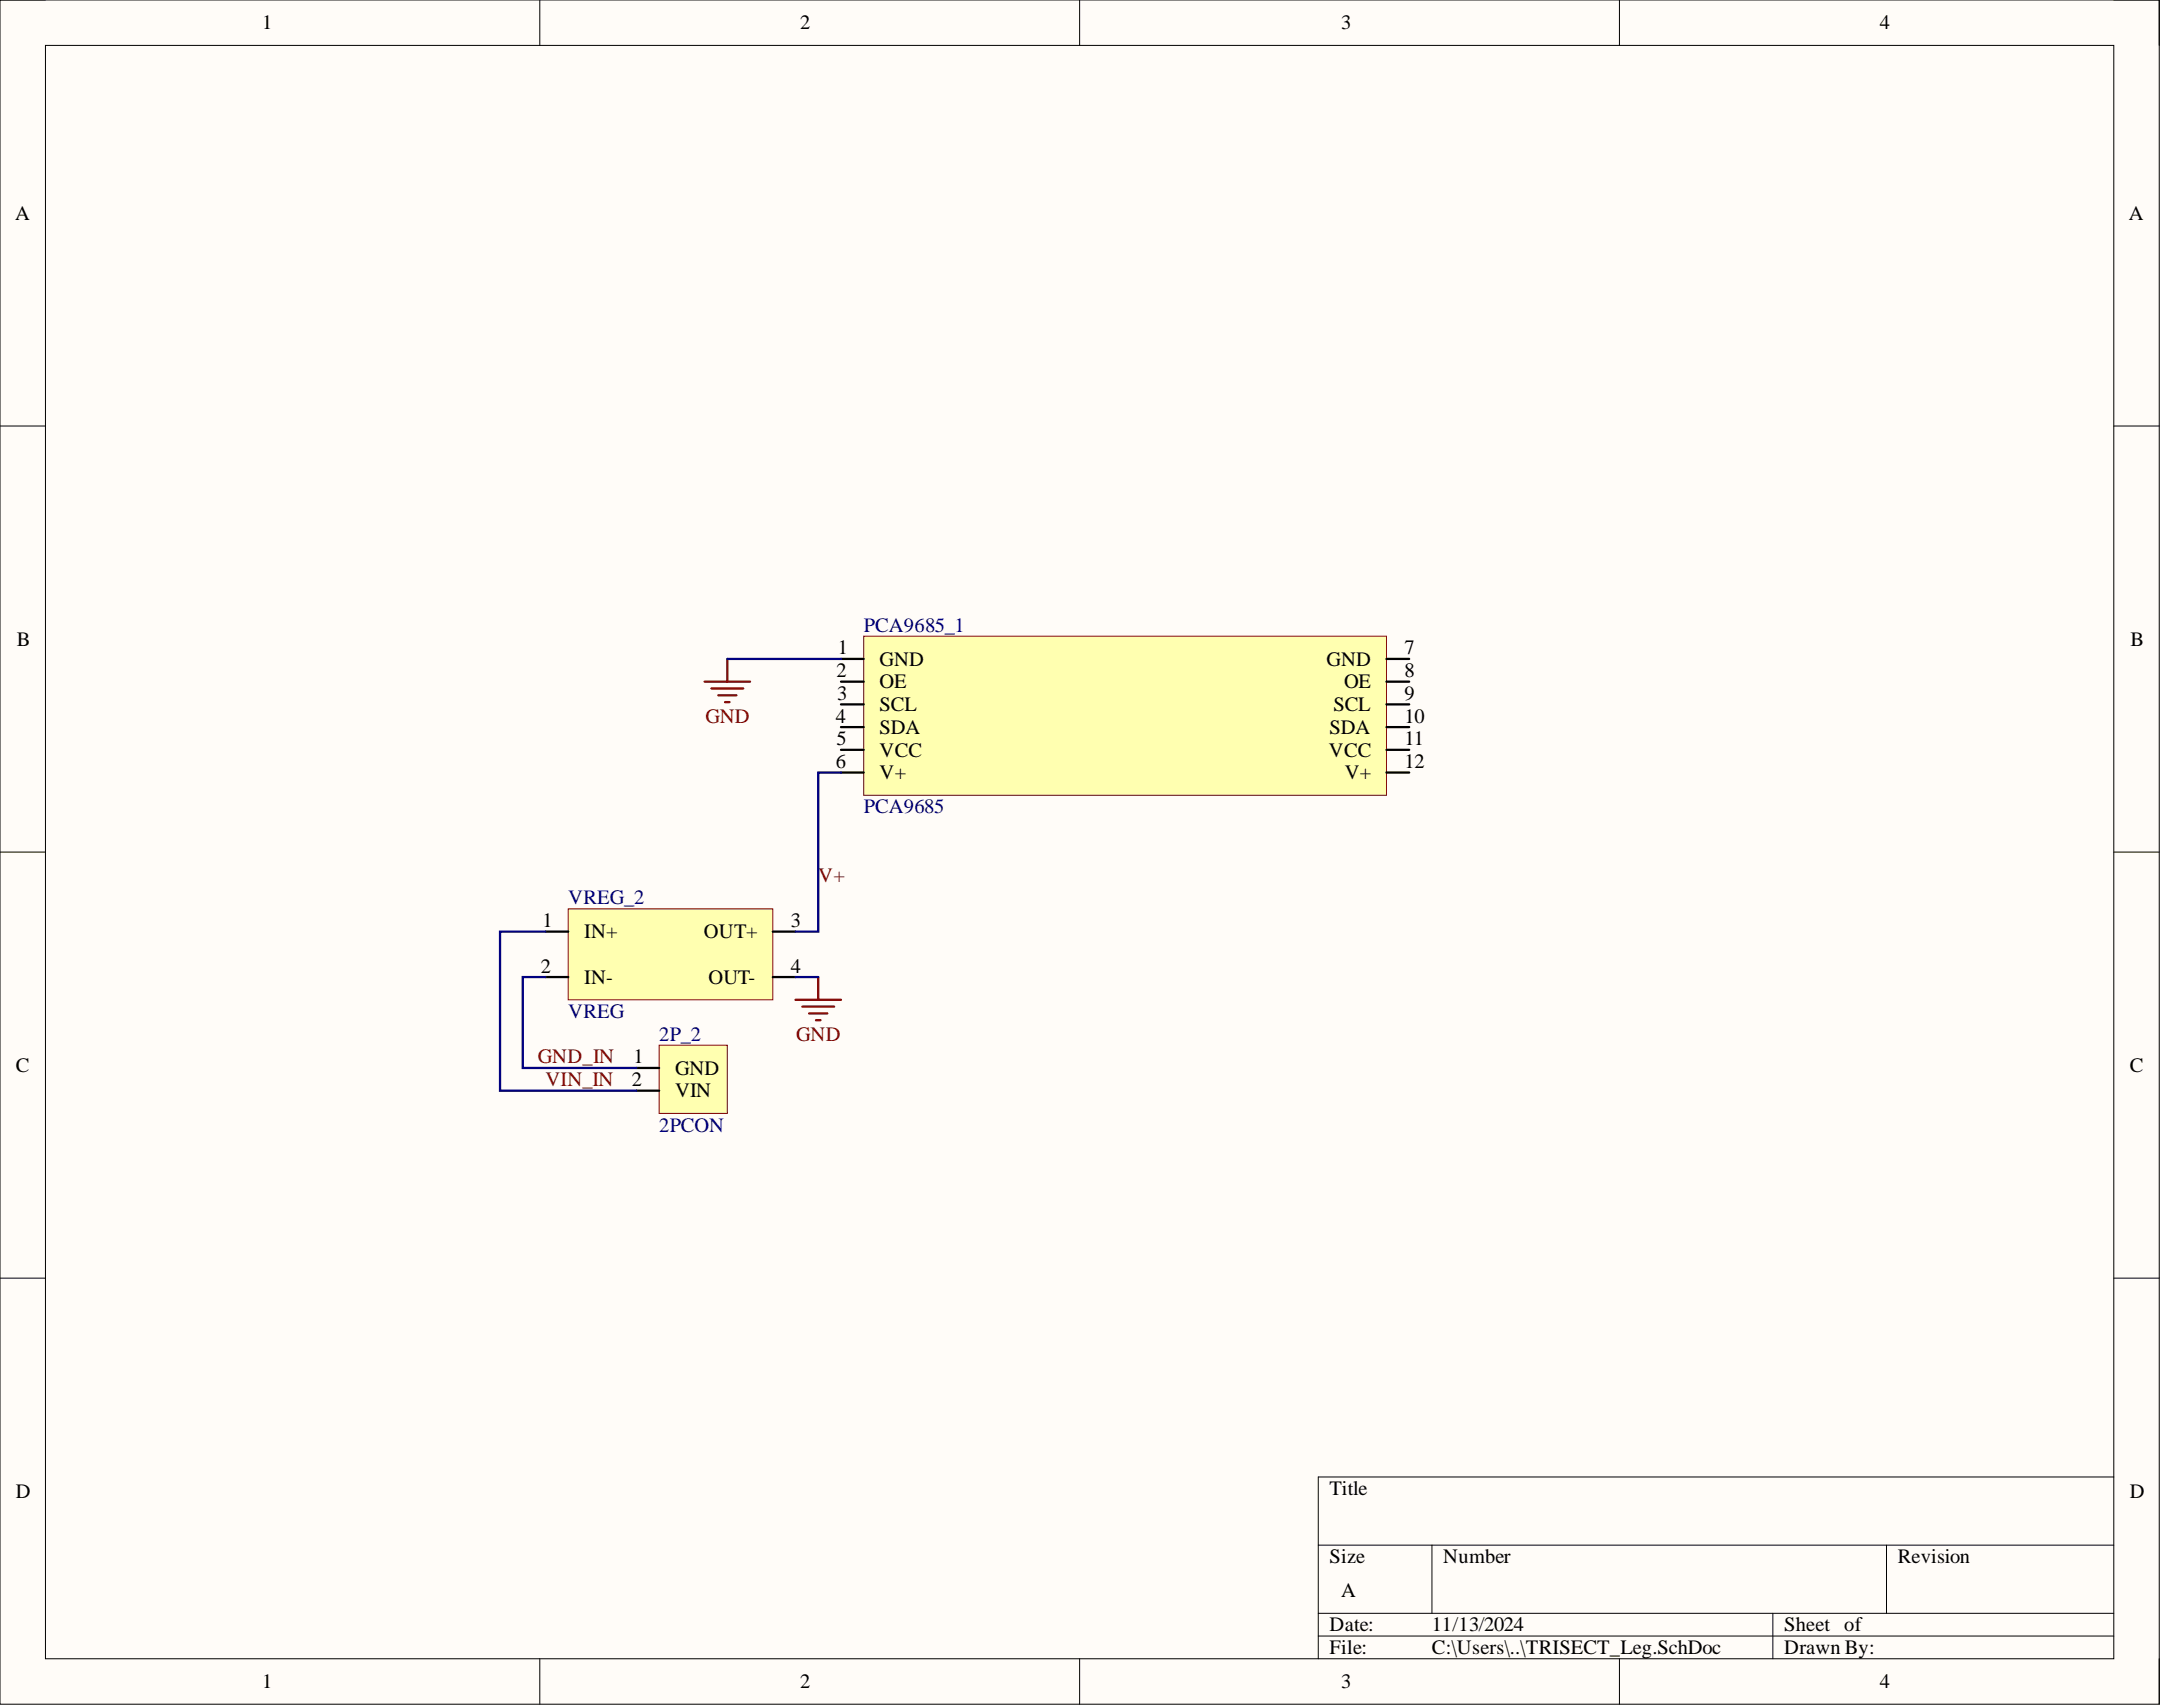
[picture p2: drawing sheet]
<svg xmlns="http://www.w3.org/2000/svg" width="241mm" height="190mm" viewBox="0 0 241 190" stroke-linecap="round" stroke-linejoin="round" font-family="sans-serif">
<defs><g id="words">
<g font-size="2.3">
<text x="29.3" y="3.3">1</text>
<text x="89.3" y="3.3">2</text>
<text x="149.7" y="3.3">3</text>
<text x="209.8" y="3.3">4</text>
<text x="1.7" y="24.5">A</text>
<text x="237.6" y="24.5">A</text>
<text x="1.9" y="72.1">B</text>
<text x="93.4" y="75.6">2</text>
<text x="93.5" y="73">1</text>
<text x="98.2" y="74.3">GND</text>
<text x="98.2" y="76.8">OE</text>
<text x="148.1" y="74.3">GND</text>
<text x="150" y="76.8">OE</text>
<text x="156.8" y="73">7</text>
<text x="156.8" y="75.6">8</text>
<text x="237.8" y="72.1">B</text>
<text x="93.3" y="80.6">4</text>
<text x="93.4" y="83.2">5</text>
<text x="93.4" y="78.1">3</text>
<text x="98.2" y="79.4">SCL</text>
<text x="98.2" y="81.9">SDA</text>
<text x="148.4" y="81.9">SDA</text>
<text x="148.8" y="79.4">SCL</text>
<text x="156.8" y="78.1">9</text>
<text x="156.8" y="80.6">10</text>
<text x="156.8" y="83.2">11</text>
<text x="93.3" y="85.7">6</text>
<text x="98.2" y="84.4">VCC</text>
<text x="98.2" y="87">V+</text>
<text x="148.3" y="84.4">VCC</text>
<text x="150.1" y="87">V+</text>
<text x="156.8" y="85.7">12</text>
<text x="60.5" y="103.5">1</text>
<text x="65.2" y="104.7">IN+</text>
<text x="78.6" y="104.7">OUT+</text>
<text x="88.3" y="103.5">3</text>
<text x="60.4" y="108.5">2</text>
<text x="65.2" y="109.8">IN-</text>
<text x="79.1" y="109.8">OUT-</text>
<text x="88.3" y="108.5">4</text>
<text x="1.8" y="119.6">C</text>
<text x="70.7" y="118.7">1</text>
<text x="75.3" y="119.9">GND</text>
<text x="237.7" y="119.6">C</text>
<text x="70.5" y="121.2">2</text>
<text x="75.3" y="122.5">VIN</text>
<text x="1.8" y="167.2">D</text>
<text x="148.4" y="166.9">Title</text>
<text x="237.7" y="167.2">D</text>
<text x="148.4" y="174.5">Size</text>
<text x="149.7" y="178.3">A</text>
<text x="161.1" y="174.5">Number</text>
<text x="211.8" y="174.5">Revision</text>
<text x="148.4" y="182.1">Date:</text>
<text x="148.4" y="184.6">File:</text>
<text x="159.8" y="182.1">11/13/2024</text>
<text x="159.8" y="184.6">C:\Users\..\TRISECT_Leg.SchDoc</text>
<text x="199.1" y="182.1">Sheet of</text>
<text x="199.1" y="184.6">Drawn By:</text>
<text x="29.3" y="188.4">1</text>
<text x="89.3" y="188.4">2</text>
<text x="149.7" y="188.4">3</text>
<text x="209.8" y="188.4">4</text>
</g>
<g font-size="2.3" fill="#000080">
<text x="96.4" y="70.5">PCA9685_1</text>
<text x="96.4" y="90.8">PCA9685</text>
<text x="63.4" y="100.9">VREG_2</text>
<text x="63.4" y="113.6">VREG</text>
<text x="73.6" y="116.1">2P_2</text>
<text x="73.6" y="126.3">2PCON</text>
</g>
<g font-size="2.3" fill="#800000">
<text x="78.7" y="80.6">GND</text>
<text x="91.3" y="98.4">V+</text>
<text x="60" y="118.7">GND_IN</text>
<text x="88.9" y="116.1">GND</text>
<text x="60.9" y="121.2">VIN_IN</text>
</g>
</g></defs>
<path d="M0 0h241v190.2h-241z" fill-rule="evenodd" fill="#fffcf8"/>
<path d="M0 0h241v190.2h-241z" fill="none" stroke="#000" stroke-width=".11"/>
<path d="M5.1 5.1h230.8v180h-230.8z" fill-rule="evenodd" fill="#fffcf8"/>
<g fill="none" stroke="#000" stroke-width=".11">
<path d="M0 0h5.1M60.2 0v5.1M120.5 0v5.1M180.7 0v5.1M235.9 0h5.1v5.1M5.1 5.1h230.8v180h-230.8zM0 47.5h5.1M235.9 47.5h5.1M0 95.1h5.1M235.9 95.1h5.1M0 142.6h5.1M235.9 142.6h5.1"/>
<path d="M147.1 172.4h88.8M159.8 172.4v7.6M210.6 172.4v7.6M235.9 164.8h-88.8v20.3M60.2 185.1v5.1M120.5 185.1v5.1M147.1 180h88.8M147.1 182.6h88.8M180.7 185.1v5.1M197.9 180v5.1M241 185.1v5.1"/>
</g>
<path d="M96.4 71h58.3v17.8h-58.3z" fill-rule="evenodd" fill="#ffffb0"/>
<path d="M96.4 71h58.3v17.8h-58.3z" fill="none" stroke="#800000" stroke-width=".11"/>
<path d="M93.9 73.5h2.5M93.9 76.1h2.5M93.9 78.6h2.5M154.7 73.5h2.6M154.7 76.1h2.6M154.7 78.6h2.6M93.9 81.1h2.5M93.9 83.7h2.5M93.9 86.2h2.5M154.7 81.1h2.6M154.7 83.7h2.6M154.7 86.2h2.6" fill="none" stroke="#000" stroke-width=".25"/>
<path d="M63.4 101.4h22.9v10.2h-22.9z" fill-rule="evenodd" fill="#ffffb0"/>
<path d="M63.4 101.4h22.9v10.2h-22.9z" fill="none" stroke="#800000" stroke-width=".11"/>
<path d="M60.9 104h2.5M60.9 109h2.5M86.3 104h2.5M86.3 109h2.5" fill="none" stroke="#000" stroke-width=".25"/>
<path d="M73.6 116.6h7.6v7.7h-7.6z" fill-rule="evenodd" fill="#ffffb0"/>
<path d="M73.6 116.6h7.6v7.7h-7.6z" fill="none" stroke="#800000" stroke-width=".11"/>
<path d="M71 119.2h2.6M71 121.7h2.6" fill="none" stroke="#000" stroke-width=".25"/>
<path d="M78.6 76.1h5.1M79.4 76.8h3.6M80.2 77.6h2M80.9 78.4h.5M81.2 73.5v2.6M88.8 111.6h5.1M89.5 112.3h3.6M90.3 113.1h2M91.1 113.9h.5M91.3 109v2.6" fill="none" stroke="#800000" stroke-width=".25"/>
<path d="M81.2 73.5h12.7M93.9 86.2h-2.6v17.8h-2.5M60.9 104h-5.1v17.7h15.2M60.9 109h-2.6v10.2h12.7M88.8 109h2.5" fill="none" stroke="#000080" stroke-width=".25"/>
<use href="#words"/>
</svg>
